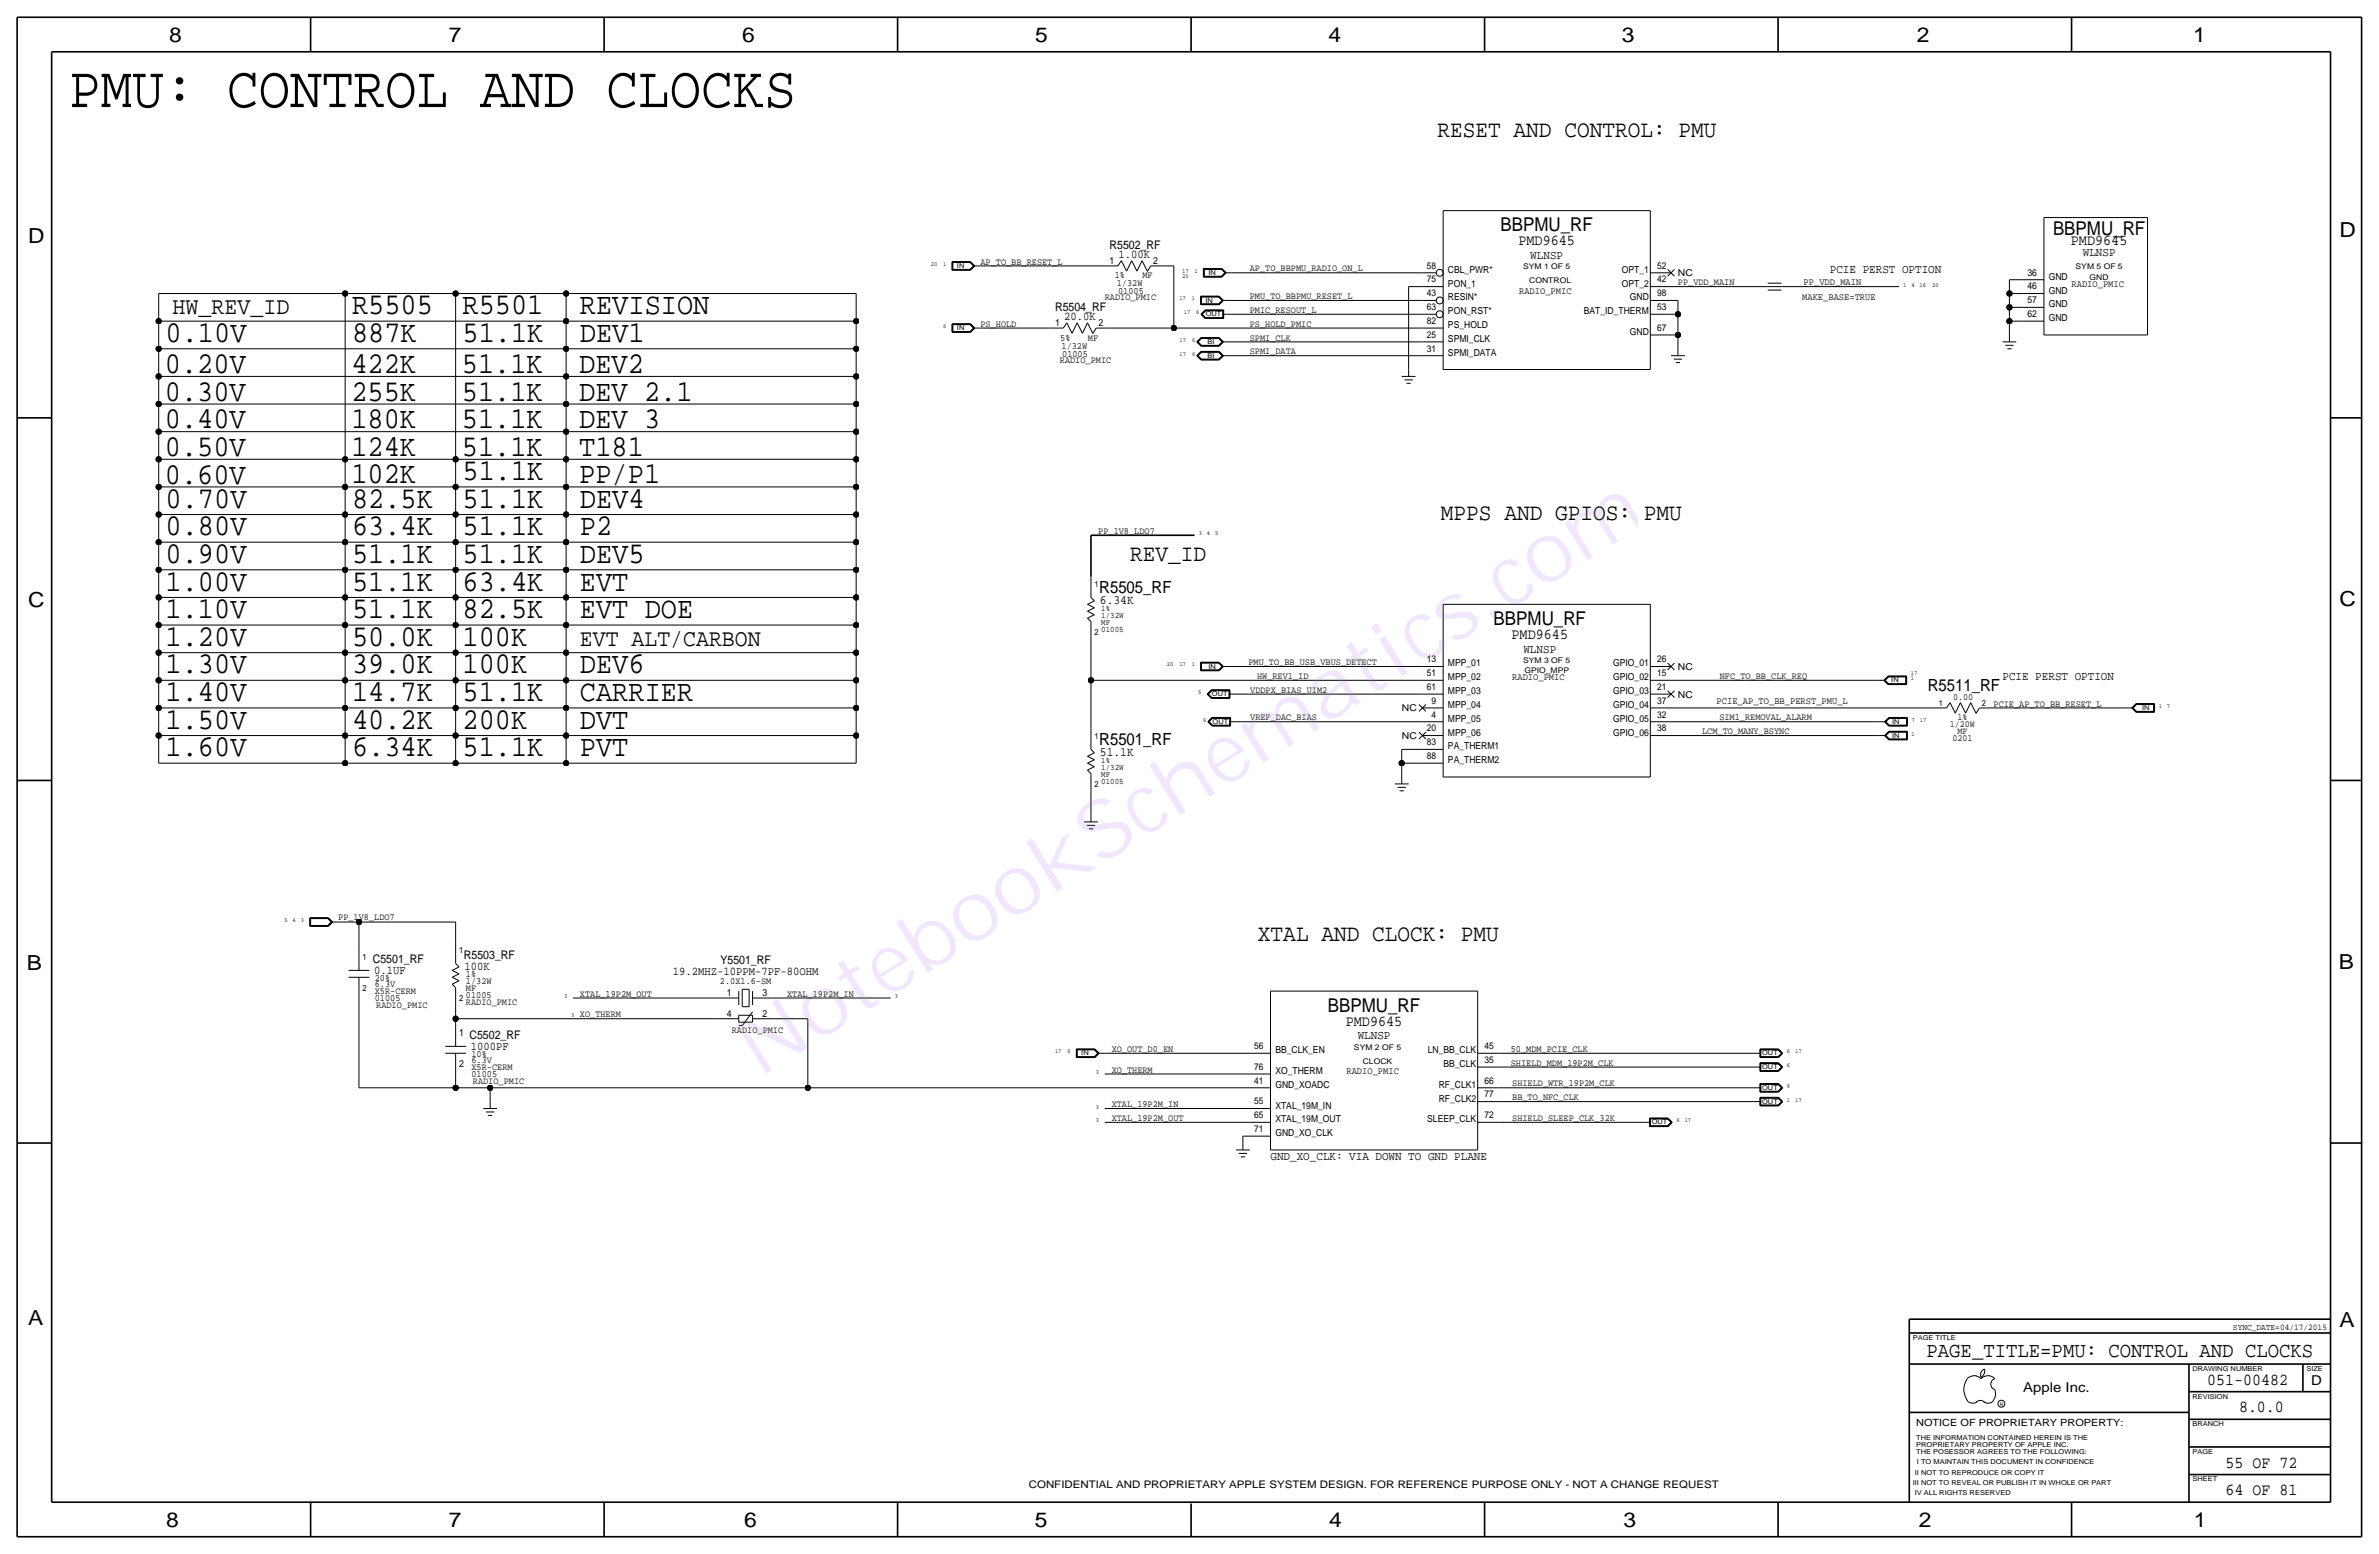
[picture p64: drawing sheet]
<svg xmlns="http://www.w3.org/2000/svg" width="875mm" height="572mm" viewBox="0 0 875 572" stroke-linecap="round" stroke-linejoin="round" font-family="sans-serif">
<defs><g id="words">
<text font-size="30.2" fill="#9f40ff" x="279.3" y="396.5" transform="rotate(-32 279.3 396.5)">NotebookSchematics.com</text>
<text font-size="21.7" x="25.3" y="39.4">PMU: CONTROL AND CLOCKS</text>
<g font-size="11.1">
<text x="129.5" y="115.6">R5505</text>
<text x="170.1" y="115.6">R5501</text>
<text x="213.3" y="115.6">REVISION</text>
<text x="60.9" y="125.7">0.10V</text>
<text x="129.5" y="125.7">887K</text>
<text x="170.1" y="125.7">51.1K</text>
<text x="213.3" y="125.7">DEV1</text>
<text x="60.7" y="137.2">0.20V</text>
<text x="129.2" y="137.2">422K</text>
<text x="169.9" y="137.2">51.1K</text>
<text x="213.1" y="137.2">DEV2</text>
<text x="60.7" y="147.3">0.30V</text>
<text x="129.2" y="147.3">255K</text>
<text x="169.9" y="147.3">51.1K</text>
<text x="213.1" y="147.3">DEV 2.1</text>
<text x="60.7" y="157.5">0.40V</text>
<text x="129.2" y="157.5">180K</text>
<text x="169.9" y="157.5">51.1K</text>
<text x="213.1" y="157.5">DEV 3</text>
<text x="60.7" y="167.7">0.50V</text>
<text x="129.2" y="167.6">124K</text>
<text x="169.9" y="167.6">51.1K</text>
<text x="213.1" y="167.6">T181</text>
<text x="60.7" y="177.8">0.60V</text>
<text x="129.2" y="177.8">102K</text>
<text x="170.1" y="176.5">51.1K</text>
<text x="213.1" y="177.8">PP/P1</text>
<text x="60.9" y="186.7">0.70V</text>
<text x="129.5" y="186.7">82.5K</text>
<text x="170.1" y="186.7">51.1K</text>
<text x="213.3" y="186.7">DEV4</text>
<text x="60.9" y="196.9">0.80V</text>
<text x="129.5" y="196.9">63.4K</text>
<text x="170.1" y="196.8">51.1K</text>
<text x="213.3" y="196.8">P2</text>
<text x="60.9" y="207">0.90V</text>
<text x="129.5" y="207">51.1K</text>
<text x="170.1" y="207">51.1K</text>
<text x="213.3" y="207">DEV5</text>
<text x="60.9" y="217.2">1.00V</text>
<text x="129.5" y="217.2">51.1K</text>
<text x="170.1" y="217.2">63.4K</text>
<text x="213.3" y="217.2">EVT</text>
<text x="60.9" y="227.4">1.10V</text>
<text x="129.5" y="227.3">51.1K</text>
<text x="170.1" y="227.3">82.5K</text>
<text x="213.3" y="227.3">EVT DOE</text>
<text x="60.9" y="237.5">1.20V</text>
<text x="129.5" y="237.5">50.0K</text>
<text x="170.1" y="237.5">100K</text>
<text x="60.9" y="247.7">1.30V</text>
<text x="129.5" y="247.7">39.0K</text>
<text x="170.1" y="247.7">100K</text>
<text x="213.3" y="247.7">DEV6</text>
<text x="60.9" y="257.8">1.40V</text>
<text x="129.5" y="257.8">14.7K</text>
<text x="170.1" y="257.8">51.1K</text>
<text x="213.3" y="257.8">CARRIER</text>
<text x="60.9" y="268">1.50V</text>
<text x="129.5" y="268">40.2K</text>
<text x="170.1" y="268">200K</text>
<text x="213.3" y="268">DVT</text>
<text x="60.9" y="278.1">1.60V</text>
<text x="129.5" y="278.1">6.34K</text>
<text x="170.1" y="278.1">51.1K</text>
<text x="213.3" y="278.1">PVT</text>
</g>
<g font-size="8.9">
<text x="63.4" y="115.6">HW_REV_ID</text>
<text x="213.3" y="237.5">EVT ALT/CARBON</text>
</g>
<g font-size="8.7">
<text x="528.7" y="50.2">RESET AND CONTROL: PMU</text>
<text x="530" y="191.2">MPPS AND GPIOS: PMU</text>
<text x="415.7" y="206.5">REV_ID</text>
<text x="462.7" y="346.2">XTAL AND CLOCK: PMU</text>
</g>
<text font-size="7.8" x="708.6" y="499.1">PAGE_TITLE=PMU: CONTROL AND CLOCKS</text>
<g font-size="7.6">
<text x="62.2" y="15.5">8</text>
<text x="165" y="15.5">7</text>
<text x="273" y="15.5">6</text>
<text x="380.7" y="15.5">5</text>
<text x="488.6" y="15.5">4</text>
<text x="596.6" y="15.5">3</text>
<text x="705.1" y="15.5">2</text>
<text x="806.7" y="15.5">1</text>
<text x="10.4" y="89.4">D</text>
<text x="860.5" y="87.1">D</text>
<text x="10.4" y="223.3">C</text>
<text x="860.5" y="222.8">C</text>
<text x="9.8" y="356.6">B</text>
<text x="860.3" y="356.4">B</text>
<text x="10.4" y="487.4">A</text>
<text x="860.5" y="488.2">A</text>
<text x="61.2" y="561.6">8</text>
<text x="165" y="561.6">7</text>
<text x="273.8" y="561.6">6</text>
<text x="380.7" y="561.6">5</text>
<text x="488.9" y="561.6">4</text>
<text x="597.1" y="561.6">3</text>
<text x="705.8" y="561.6">2</text>
<text x="806.9" y="561.6">1</text>
</g>
<g font-size="7">
<text x="551.9" y="85.1">BBPMU_RF</text>
<text x="755.1" y="86.4">BBPMU_RF</text>
<text x="549.4" y="229.9">BBPMU_RF</text>
<text x="488.4" y="372.1">BBPMU_RF</text>
</g>
<g font-size="6.2">
<text x="404.3" y="218.2">R5505_RF</text>
<text x="709" y="254">R5511_RF</text>
<text x="404.3" y="274.1">R5501_RF</text>
<text x="811.9" y="509.3">051-00482</text>
<text x="823.6" y="519.4">8.0.0</text>
<text x="818.6" y="539.7">55 OF 72</text>
<text x="818.6" y="549.9">64 OF 81</text>
</g>
<g font-size="5.6">
<text x="558.5" y="90.2">PMD9645</text>
<text x="761.7" y="90.2">PMD9645</text>
<text x="555.9" y="234.9">PMD9645</text>
<text x="495" y="377.2">PMD9645</text>
</g>
<g font-size="5">
<text x="850.1" y="509.3">D</text>
<text x="744.2" y="511.8">Apple Inc.</text>
</g>
<g font-size="4.7">
<text x="404.6" y="222">6.34K</text>
<text x="404.6" y="277.9">51.1K</text>
</g>
<g font-size="4.5">
<text x="562.9" y="95.3">WLNSP</text>
<text x="766.1" y="94">WLNSP</text>
<text x="673" y="100.3">PCIE PERST OPTION</text>
<text x="560.3" y="240">WLNSP</text>
<text x="736.5" y="250.2">PCIE PERST OPTION</text>
<text x="499.4" y="382.3">WLNSP</text>
<text x="467.3" y="426.7">GND_XO_CLK: VIA DOWN TO GND PLANE</text>
</g>
<g font-size="4.4">
<text x="408.1" y="91.4">R5502_RF</text>
<text x="411.4" y="95">1.00K</text>
<text x="388.1" y="114.3">R5504_RF</text>
<text x="391.4" y="117.9">20.0K</text>
<text x="170.6" y="352.8">R5503_RF</text>
<text x="137.1" y="354.3">C5501_RF</text>
<text x="137.6" y="358.1">0.1UF</text>
<text x="170.9" y="356.6">100K</text>
<text x="247.4" y="358.6">19.2MHZ-10PPM-7PF-80OHM</text>
<text x="265" y="354.6">Y5501_RF</text>
<text x="172.7" y="382.3">C5502_RF</text>
<text x="173.2" y="386.1">1000PF</text>
</g>
<text font-size="3.8" x="378.4" y="547.4">CONFIDENTIAL AND PROPRIETARY APPLE SYSTEM DESIGN. FOR REFERENCE PURPOSE ONLY - NOT A CHANGE REQUEST</text>
<text font-size="3.7" x="704.8" y="524.5">NOTICE OF PROPRIETARY PROPERTY:</text>
<g font-size="3.6">
<text x="408.1" y="97">1</text>
<text x="424.1" y="97">2</text>
<text x="558.7" y="108">RADIO_PMIC</text>
<text x="663.4" y="104.9">PP_VDD_MAIN</text>
<text x="762" y="105.4">RADIO_PMIC</text>
<text x="662.9" y="110.5">MAKE_BASE=TRUE</text>
<text x="388" y="119.9">1</text>
<text x="404.1" y="119.9">2</text>
<text x="556.2" y="250.2">RADIO_PMIC</text>
<text x="631.4" y="259.1">PCIE_AP_TO_BB_PERST_PMU_L</text>
<text x="267.3" y="366.3">1</text>
<text x="280.5" y="366.3">3</text>
<text x="267.3" y="373.9">4</text>
<text x="280.5" y="373.9">2</text>
<text x="168.9" y="381">1</text>
<text x="168.9" y="392.4">2</text>
<text x="495.2" y="395">RADIO_PMIC</text>
</g>
<g font-size="3.5">
<text x="360.6" y="97.3">AP_TO_BB_RESET_L</text>
<text x="459.7" y="99.8">AP_TO_BBPMU_RADIO_ON_L</text>
<text x="524.8" y="98.8">58</text>
<text x="532.6" y="100.3">CBL_PWR*</text>
<text x="596.5" y="100.3">OPT_1</text>
<text x="609.5" y="98.8">52</text>
<text x="617.2" y="101.6">NC</text>
<text x="745.7" y="101.3">36</text>
<text x="410" y="102.4">1%</text>
<text x="410.8" y="105.2">1/32W</text>
<text x="411.3" y="107.9">01005</text>
<text x="420.2" y="102.4">MF</text>
<text x="524.8" y="103.9">75</text>
<text x="532.6" y="105.4">PON_1</text>
<text x="596.5" y="105.4">OPT_2</text>
<text x="609.5" y="103.9">42</text>
<text x="617.2" y="104.9">PP_VDD_MAIN</text>
<text x="745.7" y="106.4">46</text>
<text x="753.6" y="107.9">GND</text>
<text x="753.6" y="102.9">GND</text>
<text x="406.4" y="110.2">RADIO_PMIC</text>
<text x="459.7" y="110">PMU_TO_BBPMU_RESET_L</text>
<text x="524.8" y="109">43</text>
<text x="532.6" y="110.5">RESIN*</text>
<text x="599.5" y="110.5">GND</text>
<text x="609.5" y="109">98</text>
<text x="745.7" y="111.5">57</text>
<text x="753.6" y="113">GND</text>
<text x="459.7" y="115.1">PMIC_RESOUT_L</text>
<text x="524.8" y="119.1">82</text>
<text x="524.8" y="114">63</text>
<text x="532.6" y="115.6">PON_RST*</text>
<text x="582.5" y="115.6">BAT_ID_THERM</text>
<text x="609.5" y="114">53</text>
<text x="745.7" y="116.6">62</text>
<text x="753.6" y="118.1">GND</text>
<text x="360.6" y="120.1">PS_HOLD</text>
<text x="390" y="125.2">5%</text>
<text x="400.1" y="125.2">MF</text>
<text x="459.7" y="120.1">PS_HOLD_PMIC</text>
<text x="459.7" y="125.2">SPMI_CLK</text>
<text x="524.8" y="124.2">25</text>
<text x="532.6" y="125.7">SPMI_CLK</text>
<text x="532.6" y="120.7">PS_HOLD</text>
<text x="599.5" y="123.2">GND</text>
<text x="609.5" y="121.7">67</text>
<text x="390.4" y="128.5">1/32W</text>
<text x="390.7" y="131.3">01005</text>
<text x="459.7" y="130.3">SPMI_DATA</text>
<text x="524.8" y="129.3">31</text>
<text x="532.6" y="130.8">SPMI_DATA</text>
<text x="389.8" y="133.6">RADIO_PMIC</text>
<text x="404" y="196.3">PP_1V8_LDO7</text>
<text x="459.2" y="244.6">PMU_TO_BB_USB_VBUS_DETECT</text>
<text x="524.8" y="243.6">13</text>
<text x="532.6" y="245.1">MPP_01</text>
<text x="593.4" y="245.1">GPIO_01</text>
<text x="609.5" y="243.6">26</text>
<text x="462.4" y="249.6">HW_REV1_ID</text>
<text x="524.8" y="248.7">51</text>
<text x="532.6" y="250.2">MPP_02</text>
<text x="593.4" y="250.2">GPIO_02</text>
<text x="609.5" y="248.7">15</text>
<text x="617.2" y="246.4">NC</text>
<text x="632.6" y="249.6">NFC_TO_BB_CLK_REQ</text>
<text x="459.8" y="254.7">VDDPX_BIAS_UIM2</text>
<text x="524.8" y="253.7">61</text>
<text x="532.6" y="255.3">MPP_03</text>
<text x="593.4" y="255.3">GPIO_03</text>
<text x="609.5" y="253.7">21</text>
<text x="617.2" y="256.5">NC</text>
<text x="718.4" y="257.6">0.00</text>
<text x="515.6" y="261.6">NC</text>
<text x="526.6" y="263.9">4</text>
<text x="526.6" y="258.8">9</text>
<text x="532.6" y="260.3">MPP_04</text>
<text x="593.4" y="260.3">GPIO_04</text>
<text x="609.5" y="263.9">32</text>
<text x="609.5" y="258.8">37</text>
<text x="733.2" y="259.8">PCIE_AP_TO_BB_RESET_L</text>
<text x="459.8" y="264.9">VREF_DAC_BIAS</text>
<text x="524.8" y="269">20</text>
<text x="532.6" y="265.4">MPP_05</text>
<text x="593.4" y="265.4">GPIO_05</text>
<text x="609.5" y="269">38</text>
<text x="632.4" y="264.9">SIM1_REMOVAL_ALARM</text>
<text x="717.2" y="267.5">1/20W</text>
<text x="720" y="264.9">1%</text>
<text x="515.6" y="271.8">NC</text>
<text x="524.8" y="274.1">83</text>
<text x="532.6" y="275.6">PA_THERM1</text>
<text x="532.6" y="270.5">MPP_06</text>
<text x="593.4" y="270.5">GPIO_06</text>
<text x="626.1" y="270">LCM_TO_MANY_BSYNC</text>
<text x="718.1" y="272.5">0201</text>
<text x="720" y="270">MF</text>
<text x="524.8" y="279.1">88</text>
<text x="532.6" y="280.7">PA_THERM2</text>
<text x="124.4" y="338.3">PP_1V8_LDO7</text>
<text x="171.4" y="359.4">1%</text>
<text x="137.9" y="363">6.3V</text>
<text x="137.9" y="365.5">X5R-CERM</text>
<text x="137.9" y="360.7">20%</text>
<text x="171.4" y="362">1/32W</text>
<text x="171.4" y="364.5">MF</text>
<text x="264.8" y="362">2.0X1.6-SM</text>
<text x="137.9" y="368">01005</text>
<text x="138.4" y="370.8">RADIO_PMIC</text>
<text x="171.4" y="369.6">RADIO_PMIC</text>
<text x="171.4" y="367">01005</text>
<text x="213.3" y="366.5">XTAL_19P2M_OUT</text>
<text x="289.5" y="366.5">XTAL_19P2M_IN</text>
<text x="213.3" y="374.1">XO_THERM</text>
<text x="269.2" y="380">RADIO_PMIC</text>
<text x="173.4" y="388.6">10%</text>
<text x="408.9" y="386.8">XO_OUT_D0_EN</text>
<text x="461.3" y="385.8">56</text>
<text x="469.1" y="387.3">BB_CLK_EN</text>
<text x="525.1" y="387.3">LN_BB_CLK</text>
<text x="546" y="385.8">45</text>
<text x="555.7" y="386.8">50_MDM_PCIE_CLK</text>
<text x="173.4" y="390.9">6.3V</text>
<text x="173.4" y="396">01005</text>
<text x="173.4" y="393.4">X5R-CERM</text>
<text x="408.9" y="394.5">XO_THERM</text>
<text x="461.3" y="393.4">76</text>
<text x="469.1" y="395">XO_THERM</text>
<text x="530.9" y="392.4">BB_CLK</text>
<text x="546" y="390.9">35</text>
<text x="555.7" y="391.9">SHIELD_MDM_19P2M_CLK</text>
<text x="173.9" y="398.5">RADIO_PMIC</text>
<text x="461.3" y="398.5">41</text>
<text x="469.1" y="400">GND_XOADC</text>
<text x="529.2" y="400">RF_CLK1</text>
<text x="546" y="398.5">66</text>
<text x="556.2" y="399.5">SHIELD_WTR_19P2M_CLK</text>
<text x="408.9" y="407.2">XTAL_19P2M_IN</text>
<text x="461.3" y="406.1">55</text>
<text x="469.1" y="407.7">XTAL_19M_IN</text>
<text x="529.2" y="405.1">RF_CLK2</text>
<text x="546" y="403.6">77</text>
<text x="556.2" y="404.6">BB_TO_NFC_CLK</text>
<text x="408.9" y="412.2">XTAL_19P2M_OUT</text>
<text x="461.3" y="411.2">65</text>
<text x="469.1" y="412.7">XTAL_19M_OUT</text>
<text x="525" y="412.7">SLEEP_CLK</text>
<text x="546" y="411.2">72</text>
<text x="556.2" y="412.2">SHIELD_SLEEP_CLK_32K</text>
<text x="461.3" y="416.3">71</text>
<text x="469.1" y="417.8">GND_XO_CLK</text>
</g>
<g font-size="3.2">
<text x="133.3" y="353.1">1</text>
<text x="168.9" y="350.5">1</text>
<text x="133.3" y="364.5">2</text>
<text x="168.9" y="368.3">2</text>
<text x="821.3" y="489">SYNC_DATE=04/17/2015</text>
</g>
<g font-size="3.1">
<text x="402.5" y="215.9">1</text>
<text x="405.1" y="227.3">1/32W</text>
<text x="405.1" y="224.8">1%</text>
<text x="402.5" y="233.7">2</text>
<text x="405.1" y="229.9">MF</text>
<text x="405.1" y="232.4">01005</text>
<text x="713.2" y="259.6">1</text>
<text x="728.9" y="259.6">2</text>
<text x="402.5" y="271.8">1</text>
<text x="405.1" y="280.7">1%</text>
<text x="405.1" y="285.8">MF</text>
<text x="405.1" y="283.2">1/32W</text>
<text x="402.5" y="289.6">2</text>
<text x="405.1" y="288.3">01005</text>
</g>
<g font-size="2.9">
<text x="560.2" y="99.1">SYM 1 OF 5</text>
<text x="763.4" y="99.1">SYM 5 OF 5</text>
<text x="562.5" y="104.1">CONTROL</text>
<text x="768.6" y="102.9">GND</text>
<text x="560.2" y="243.8">SYM 3 OF 5</text>
<text x="560.7" y="247.6">GPIO_MPP</text>
<text x="498" y="386.1">SYM 2 OF 5</text>
<text x="501.3" y="391.2">CLOCK</text>
</g>
<g font-size="2.5">
<text x="352" y="98.6">IN</text>
<text x="444.4" y="101.1">IN</text>
<text x="443.4" y="111.3">IN</text>
<text x="443.5" y="116.3">OUT</text>
<text x="352" y="121.4">IN</text>
<text x="444.1" y="126.5">BI</text>
<text x="444.1" y="131.6">BI</text>
<text x="444.5" y="245.9">IN</text>
<text x="695.7" y="251">IN</text>
<text x="445.8" y="256">OUT</text>
<text x="787.9" y="261.1">IN</text>
<text x="446" y="266.2">OUT</text>
<text x="695.9" y="266.2">IN</text>
<text x="695.9" y="271.3">IN</text>
<text x="397.7" y="388.1">IN</text>
<text x="648.2" y="388.1">OUT</text>
<text x="648.2" y="393.2">OUT</text>
<text x="648.2" y="400.8">OUT</text>
<text x="648.2" y="405.9">OUT</text>
<text x="607.5" y="413.5">OUT</text>
<text x="703.5" y="492.8">PAGE TITLE</text>
<text x="806.4" y="504.2">DRAWING NUMBER</text>
<text x="848.3" y="504.2">SIZE</text>
<text x="806.4" y="514.4">REVISION</text>
<text x="806.4" y="524.5">BRANCH</text>
<text x="704.8" y="532.1">PROPRIETARY PROPERTY OF APPLE INC.</text>
<text x="704.8" y="529.6">THE INFORMATION CONTAINED HEREIN IS THE</text>
<text x="704.8" y="534.7">THE POSESSOR AGREES TO THE FOLLOWING:</text>
<text x="705.1" y="538.5">I TO MAINTAIN THIS DOCUMENT IN CONFIDENCE</text>
<text x="806.4" y="534.7">PAGE</text>
<text x="704.3" y="542.3">II NOT TO REPRODUCE OR COPY IT</text>
<text x="806.4" y="544.8">SHEET</text>
<text x="703.5" y="546.1">III NOT TO REVEAL OR PUBLISH IT IN WHOLE OR PART</text>
<text x="704.3" y="549.9">IV ALL RIGHTS RESERVED</text>
</g>
<g font-size="2.3">
<text x="342.3" y="97.8">20</text>
<text x="346.9" y="97.8">1</text>
<text x="434.8" y="100.3">17</text>
<text x="439.4" y="100.3">1</text>
<text x="434.8" y="102.2">20</text>
<text x="700" y="105.4">1</text>
<text x="703" y="105.4">4</text>
<text x="706.1" y="105.4">16</text>
<text x="710.6" y="105.4">20</text>
<text x="433.8" y="110.5">17</text>
<text x="438.4" y="110.5">1</text>
<text x="435.4" y="115.6">17</text>
<text x="440" y="115.6">6</text>
<text x="346.9" y="120.6">6</text>
<text x="433.9" y="125.7">17</text>
<text x="438.5" y="125.7">6</text>
<text x="433.9" y="130.8">17</text>
<text x="438.5" y="130.8">6</text>
<text x="440.9" y="196.9">3</text>
<text x="443.9" y="196.9">4</text>
<text x="447" y="196.9">5</text>
<text x="429.2" y="245.1">20</text>
<text x="433.8" y="245.1">17</text>
<text x="438.4" y="245.1">1</text>
<text x="702.8" y="248.4">17</text>
<text x="702.8" y="250.2">1</text>
<text x="440.7" y="255.3">5</text>
<text x="794" y="260.4">1</text>
<text x="797.1" y="260.4">7</text>
<text x="442.5" y="265.4">6</text>
<text x="703.1" y="265.4">7</text>
<text x="706.1" y="265.4">17</text>
<text x="703.1" y="270.5">1</text>
<text x="104.6" y="339.1">5</text>
<text x="107.6" y="339.1">4</text>
<text x="110.7" y="339.1">3</text>
<text x="207.5" y="367">3</text>
<text x="329.1" y="367">3</text>
<text x="210.1" y="374.1">3</text>
<text x="388.1" y="387.3">17</text>
<text x="392.6" y="387.3">6</text>
<text x="657.3" y="387.4">6</text>
<text x="660.3" y="387.4">17</text>
<text x="403.1" y="395">3</text>
<text x="657.3" y="392.4">6</text>
<text x="657.3" y="400.1">9</text>
<text x="403.1" y="407.7">3</text>
<text x="657.3" y="405.1">1</text>
<text x="660.3" y="405.1">17</text>
<text x="403.1" y="412.8">3</text>
<text x="616.6" y="412.8">6</text>
<text x="619.7" y="412.8">17</text>
</g>
<text font-size="1.8" x="735.5" y="516.9">R</text>
</g></defs>
<g fill="none" stroke="#000" stroke-width=".37">
<path d="M530.8 77.5h76.2zM530.8 77.5v58.4zM607 77.5v58.4zM350.2 96.2v3.2zM350.2 99.4h6.8zM350.2 96.2h6.8zM350.3 96.3h6.6zM350.3 96.3v3zM350.3 99.3h6.6zM350.4 96.4h6.5zM350.4 96.4v2.8zM350.4 99.2h6.5z"/>
<path d="M350.5 96.5v2.6zM350.5 99.1h6.3zM350.5 96.5h6.3zM356.8 96.5l1.3 1.3zM356.8 99.1l1.3-1.3zM356.9 99.2l1.3-1.4zM356.9 96.4l1.3 1.4zM356.9 99.3l1.5-1.5zM356.9 96.3l1.5 1.5zM357 96.2l1.5 1.6zM357 99.4l1.5-1.6zM358.1 97.8h2.5z"/>
<path d="M360.6 97.8h45.5zM406.1 97.8h5.1zM412.4 95.9l2 3.8zM412.4 95.9l-1.2 1.9zM416.3 95.9l-1.9 3.8zM416.3 95.9l1.9 3.8zM420.1 95.9l-1.9 3.8zM420.1 95.9l1.9 3.8zM423.3 97.8l-1.3 2zM423.3 97.8h5.7zM429 97.8h2.8zM431.8 97.8v22.8z"/>
<path d="M442.6 98.8v3.1zM442.6 98.8h6.8zM442.7 98.9h6.7zM442.7 98.9v2.9zM442.8 99h6.5zM442.8 99v2.7zM442.9 99.1h6.4zM442.9 99.1v2.5zM449.3 99.1l1.2 1.2zM449.3 99l1.4 1.3zM449.4 98.9l1.4 1.4zM449.4 98.8l1.6 1.5z"/>
<path d="M613.4 99.1l2.5 2.5zM751.8 80h38.1zM751.8 80v43.2zM789.9 80v43.2zM58.4 108h68.5zM58.4 108v10.1zM58.4 118.1v10.2zM58.4 118.1h149.8zM126.9 108v60.9zM126.9 108h40.7zM167.6 108v60.9zM167.6 108h40.6z"/>
<path d="M208.2 108v10.1zM208.2 108h106.7zM208.2 118.1v10.2zM208.2 118.1h106.7zM314.9 108v10.1zM314.9 118.1v10.2zM350.2 119.1v3.1zM350.2 119.1h6.8zM350.3 119.2h6.6zM350.3 119.2v2.9zM350.4 119.3h6.5zM350.4 119.3v2.7z"/>
<path d="M350.5 119.4v2.5zM350.5 119.4h6.3zM356.8 119.4l1.3 1.3zM356.9 119.3l1.3 1.4zM356.9 119.2l1.5 1.5zM357 119.1l1.5 1.6zM392.4 118.7l1.9 3.9zM392.4 118.7l-1.3 2zM396.2 118.7l-1.9 3.9zM396.2 118.7l1.9 3.9zM400 118.7l-1.9 3.9zM400 118.7l1.9 3.9z"/>
<path d="M441.6 108.9v3.2zM441.6 112.1h6.8zM441.6 108.9h6.8zM441.7 109h6.7zM441.7 115.6l1.6 1.5zM441.7 115.6l1.6-1.6zM441.7 109v3zM441.7 112h6.7zM441.8 109.1h6.5zM441.8 109.1v2.8zM441.8 111.9h6.5zM441.9 115.6l1.4-1.5z"/>
<path d="M441.9 115.6l1.4 1.4zM441.9 109.2h6.4zM441.9 109.2v2.6zM441.9 111.8h6.4zM442 115.6l1.4-1.4zM442 115.6l1.4 1.3zM442.2 115.6l1.2 1.2zM442.2 115.6l1.2-1.3zM442.6 101.9h6.8zM442.7 101.8h6.7zM442.8 101.7h6.5zM442.9 101.6h6.4z"/>
<path d="M443.3 114h6.8zM443.3 117.1h6.8zM443.3 117h6.7zM443.3 114.1h6.7zM443.4 116.9h6.5zM443.4 114.2h6.5zM443.4 116.8h6.4zM443.4 114.3h6.4zM448.3 109.2l1.2 1.3zM448.3 111.9l1.4-1.4zM448.3 109.1l1.4 1.4zM448.4 112l1.4-1.5z"/>
<path d="M448.4 109l1.4 1.5zM448.4 108.9l1.6 1.6zM448.4 112.1l1.6-1.6zM449.3 101.6l1.2-1.3zM449.3 101.7l1.4-1.4zM449.4 101.8l1.4-1.5zM449.4 101.9l1.6-1.6zM449.5 110.5h2.6zM449.5 110.5l-1.2 1.3zM449.8 114.3v2.5zM449.8 115.6h2.5zM449.9 114.2v2.7z"/>
<path d="M450 114.1v2.9zM450.1 114v3.1zM450.5 100.3h2.6zM452.1 110.5h71.1zM452.3 115.6h70.9zM453.1 100.3h70.1zM518.1 105.4h5.1zM518.1 105.4v30.5zM523.2 100.3h5.1zM523.2 105.4h7.6zM523.2 115.6h5.1zM523.2 110.5h5.1z"/>
<path d="M607 110.5h7.6zM607 100.3h7.6zM607 105.4h7.6zM607 115.6h7.6zM613.4 101.6l2.5-2.5zM614.6 105.4h35.6zM614.6 115.6h2.6zM614.6 110.5h2.6zM617.2 115.6v7.6zM617.2 110.5v5.1zM650.2 106.7h5.1zM650.2 105.4h5.1z"/>
<path d="M650.2 104.1h5.1zM655.3 105.4h43.2zM739.1 118.1h5.1zM739.1 113h5.1zM739.1 108h5.1zM739.1 102.9h5.1zM739.1 113v5.1zM739.1 118.1v5.1zM739.1 108v5zM739.1 102.9v5zM744.2 118.1h7.6zM744.2 113h7.6z"/>
<path d="M744.2 108h7.6zM744.2 102.9h7.6zM58.4 138.4v10.2zM58.4 138.4h149.8zM58.4 128.3v10.1zM58.4 128.3h149.8zM208.2 138.4v10.2zM208.2 128.3v10.1zM208.2 128.3h106.7zM208.2 138.4h106.7zM314.9 138.4v10.2zM314.9 128.3v10.1z"/>
<path d="M350.2 122.2h6.8zM350.3 122.1h6.6zM350.4 122h6.5zM350.5 121.9h6.3zM356.9 122l1.3-1.3zM356.9 122.1l1.5-1.4zM357 122.2l1.5-1.6zM358.1 120.7h2.5zM358.1 120.6l-1.3 1.3zM360.6 120.7h25.4zM386 120.7h5.1zM403.2 120.7l-1.3 2z"/>
<path d="M403.2 120.7h5.7zM408.9 120.7h22.9zM431.8 120.7h91.4zM440.2 125.7l1.6 1.6zM440.2 130.8l1.6 1.6zM440.2 125.7l1.6-1.5zM440.2 130.8l1.6-1.6zM440.3 125.7l1.5-1.4zM440.3 130.8l1.5-1.5zM440.3 125.7l1.5 1.5zM440.3 130.8l1.5 1.5zM440.5 125.7l1.4-1.3z"/>
<path d="M440.5 130.8l1.4-1.4zM440.5 125.7l1.4 1.4zM440.5 130.8l1.4 1.4zM440.6 125.7l1.3 1.3zM440.6 130.8l1.3 1.3zM440.6 125.7l1.3-1.2zM441.8 124.2h6.6zM441.8 129.2h6.6zM441.8 127.3h6.6zM441.8 132.4h6.6zM441.8 127.2h6.6zM441.8 132.3h6.6z"/>
<path d="M441.8 124.3h6.6zM441.8 129.3h6.6zM441.9 124.4h6.4zM441.9 129.4h6.4zM441.9 127.1h6.4zM441.9 132.2h6.4zM441.9 127h6.4zM441.9 132.1h6.4zM441.9 124.5h6.4zM441.9 129.5h6.4zM441.9 129.5l-1.3 1.3zM448.3 124.5l1.2 1.2z"/>
<path d="M448.3 129.5l1.2 1.3zM448.3 132.1l1.2-1.3zM448.3 127.1l1.4-1.4zM448.3 132.2l1.4-1.4zM448.3 124.4l1.4 1.3zM448.3 129.4l1.4 1.4zM448.4 127.2l1.4-1.5zM448.4 132.3l1.4-1.5zM448.4 124.3l1.4 1.4zM448.4 129.3l1.4 1.5zM448.4 124.2l1.6 1.5zM448.4 129.2l1.6 1.6z"/>
<path d="M448.4 127.3l1.6-1.6zM448.4 132.4l1.6-1.6zM449.5 125.7h2.6zM449.5 130.8h2.6zM449.5 125.7l-1.2 1.3zM452.1 130.8h71.1zM452.1 125.7h71.1zM515.6 138.4h5.1zM516.6 139.7h3zM518.1 135.9v2.5zM523.2 125.7h7.6zM523.2 130.8h7.6z"/>
<path d="M523.2 120.7h7.6zM530.8 135.9h76.2zM607 123.2h7.6zM614.6 123.2h2.6zM614.6 130.8h5.1zM615.6 132.1h3.1zM616.4 133.4h1.5zM617.2 123.2v5.1zM617.2 128.3v2.5zM736.6 125.7h5zM737.6 127h3zM738.3 128.3h1.6z"/>
<path d="M739.1 123.2v2.5zM751.8 123.2h38.1zM58.4 158.8v10.1zM58.4 148.6v10.2zM58.4 158.8h149.8zM58.4 148.6h149.8zM208.2 158.8h106.7zM208.2 148.6v10.1zM208.2 158.8v10.1zM208.2 148.6h106.7zM314.9 158.8v10.1zM314.9 148.6v10.1z"/>
<path d="M517.3 141h1.6zM58.4 179.1v10.1zM58.4 179.1h68.5zM58.4 168.9v10.2zM58.4 168.9h68.5zM126.9 179.1v10.1zM126.9 179.1h40.7zM126.9 168.9v10.2zM126.9 168.9h40.7zM167.6 179.1v10.1zM167.6 179.1h40.6zM167.6 168.9v10.2z"/>
<path d="M167.6 168.9h40.6zM208.2 179.1v10.1zM208.2 168.9v10.2zM208.2 179.1h106.7zM208.2 168.9h106.7zM314.9 179.1v10.1zM314.9 168.9v10.2zM58.4 199.4v10.1zM58.4 199.4h68.5zM58.4 189.2v10.2zM58.4 189.2h68.5zM126.9 199.4v10.2z"/>
<path d="M126.9 199.4h40.7zM126.9 189.2v10.2zM126.9 189.2h40.7zM167.6 199.4v10.2zM167.6 199.4h40.6zM167.6 189.2v10.2zM167.6 189.2h40.6zM208.2 199.4v10.1zM208.2 189.2v10.2zM208.2 199.4h106.7zM208.2 189.2h106.7zM314.9 199.4v10.1z"/>
<path d="M314.9 189.2v10.2zM58.4 219.7v10.2zM58.4 219.7h68.5zM58.4 209.6v10.1zM58.4 209.6h68.5zM126.9 219.7v10.2zM126.9 219.7h40.7zM126.9 209.5v10.2zM126.9 209.6h40.7zM167.6 219.7v10.2zM167.6 219.7h40.6zM167.6 209.5v10.2z"/>
<path d="M167.6 209.6h40.6zM208.2 219.7v10.2zM208.2 209.6v10.1zM208.2 219.7h106.7zM208.2 209.6h106.7zM314.9 219.7v10.2zM314.9 209.6v10.1zM401.3 212.1v7.6zM401.3 219.7l1.2 1.3zM58.4 229.9v10.1zM58.4 229.9h68.5zM126.9 229.9v10.1z"/>
<path d="M126.9 229.9h40.7zM167.6 229.9v10.1zM167.6 229.9h40.6zM208.2 229.9v10.1zM208.2 229.9h106.7zM314.9 229.9v10.1zM400 227.3l1.3 1.3zM400 224.8l2.5 1.3zM400 222.3l2.5 1.2zM400 222.3l2.5-1.3zM400 227.3l2.5-1.2zM400 224.8l2.5-1.3z"/>
<path d="M401.3 235v15.2zM401.3 228.6v6.4zM530.8 222.3h76.2zM530.8 222.3v63.5zM607 222.3v63.5zM58.4 250.2v10.2zM58.4 250.2h68.5zM58.4 240v10.2zM58.4 240h68.5zM126.9 250.2v10.2zM126.9 250.2h40.7zM126.9 240v10.2z"/>
<path d="M126.9 240h40.7zM167.6 250.2v10.2zM167.6 250.2h40.6zM167.6 240v10.2zM167.6 240h40.6zM208.2 250.2v10.2zM208.2 240v10.2zM208.2 250.2h106.7zM208.2 240h106.7zM314.9 250.2v10.2zM314.9 240v10.2zM401.3 250.2h121.9z"/>
<path d="M401.3 250.2v17.8zM441.6 243.5v3.2zM441.6 246.7h6.8zM441.6 243.5h6.8zM441.7 243.6h6.7zM441.7 243.6v3zM441.7 246.6h6.7zM441.8 243.7h6.5zM441.8 243.7v2.8zM441.8 246.5h6.5zM441.9 243.8h6.4zM441.9 243.8v2.6z"/>
<path d="M441.9 246.4h6.4zM444 255.3l1.6 1.5zM444 255.3l1.6-1.6zM444.1 255.3l1.5-1.5zM444.1 255.3l1.5 1.4zM444.3 255.3l1.4-1.4zM444.3 255.3l1.4 1.3zM444.5 255.3l1.2 1.2zM444.5 255.3l1.2-1.3zM445.6 253.7h6.8zM445.6 256.8h6.8zM445.6 256.7h6.7z"/>
<path d="M445.6 253.8h6.7zM445.7 256.6h6.5zM445.7 253.9h6.5zM445.7 254h6.4zM445.7 256.5h6.4zM448.3 243.8l1.2 1.3zM448.3 246.4l1.2-1.3zM448.3 246.5l1.4-1.4zM448.3 243.7l1.4 1.4zM448.4 246.6l1.4-1.5zM448.4 243.6l1.4 1.5zM448.4 243.5l1.6 1.6z"/>
<path d="M448.4 246.7l1.6-1.6zM449.5 245.1h2.6zM452.1 245.1h71.1zM452.1 254v2.5zM452.1 255.3h2.5zM452.2 253.9v2.7zM452.3 253.8v2.9zM452.4 253.7v3.1zM454.6 255.3h68.6zM521.9 259.1l2.6 2.5zM523.2 255.3h7.6zM523.2 250.2h7.6z"/>
<path d="M523.2 245.1h7.6zM607 255.3h7.6zM607 250.2h7.6zM607 245.1h7.6zM613.4 256.5l2.5-2.5zM613.4 254l2.5 2.5zM613.4 246.4l2.5-2.6zM613.4 243.8l2.5 2.6zM614.6 250.2h76.2zM690.8 250.2h2.6zM692.9 250.2l1.6 1.6zM693.1 250.2l1.4-1.5z"/>
<path d="M693.1 250.2l1.4 1.5zM693.2 250.2l1.4-1.4zM693.2 250.2l1.4 1.4zM693.4 250.2l1.2-1.3zM693.4 250.2l1.2 1.3zM694.5 248.6h6.8zM694.5 248.6l-1.6 1.6zM694.5 251.8h6.8zM694.5 251.7h6.7zM694.5 248.7h6.7zM694.6 251.6h6.5zM694.6 248.8h6.5z"/>
<path d="M694.6 248.9h6.4zM694.6 251.5h6.4zM701 248.9v2.6zM701.1 248.8v2.8zM701.2 248.7v3zM701.3 248.6v3.2zM717.2 258.4l2 3.9zM717.2 258.4l-1.2 2zM721.1 258.4l-1.9 3.9zM721.1 258.4l1.9 3.9zM724.9 258.4l-1.9 3.9zM724.9 258.4l1.9 3.9z"/>
<path d="M785.7 258.8h6.8zM785.7 258.9h6.7zM785.8 259h6.5zM785.8 259.1h6.4zM792.2 259.1v2.5zM792.3 259v2.7zM792.4 258.9v2.9zM792.5 258.8v3.1zM58.4 270.5h68.5zM58.4 270.5v10.2zM58.4 260.4v10.1zM58.4 260.4h68.5z"/>
<path d="M126.9 270.5v10.2zM126.9 270.5h40.7zM126.9 260.3v10.2zM126.9 260.4h40.7zM167.6 270.5h40.6zM167.6 270.5v10.2zM167.6 260.3v10.2zM167.6 260.4h40.6zM208.2 270.5v10.2zM208.2 260.4v10.1zM208.2 270.5h106.7zM208.2 260.4h106.7z"/>
<path d="M314.9 270.5v10.2zM314.9 260.4v10.1zM400 278.1l2.5 1.3zM400 278.1l2.5-1.2zM401.3 268v7.6zM401.3 275.6l1.2 1.3zM444.2 265.4l1.6 1.6zM444.2 265.4l1.6-1.5zM444.4 265.4l1.5-1.4zM444.4 265.4l1.5 1.5zM444.5 265.4l1.4-1.3zM444.6 265.4l1.3 1.4z"/>
<path d="M444.7 265.4l1.3-1.2zM444.7 265.4l1.3 1.3zM445.8 263.9h6.8zM445.8 267h6.8zM445.9 266.9h6.6zM445.9 264h6.6zM445.9 266.8h6.5zM445.9 264.1h6.5zM446 264.2h6.3zM446 266.7h6.3zM452.3 265.4h2.6zM452.3 264.2v2.5z"/>
<path d="M452.4 264.1v2.7zM452.5 264v2.9zM452.6 263.9v3.1zM454.9 265.4h68.3zM515.6 275.6v5.1zM515.6 275.6h7.6zM521.9 269.2l2.6 2.6zM521.9 261.6l2.6-2.5zM523.2 275.6h7.6zM523.2 270.5h7.6zM523.2 265.4h7.6zM523.2 260.4h7.6z"/>
<path d="M524.5 269.2l-2.6 2.6zM607 270.5h7.6zM607 265.4h7.6zM607 260.4h7.6zM614.6 270.5h76.5zM614.6 260.4h96.3zM614.6 265.4h76.5zM691.1 265.4h2.5zM691.1 270.5h2.5zM693.2 265.4l1.5 1.6zM693.2 270.5l1.5 1.6zM693.2 265.4l1.5-1.5z"/>
<path d="M693.3 265.4l1.5-1.4zM693.3 270.5l1.5-1.5zM693.3 265.4l1.5 1.5zM693.3 270.5l1.5 1.5zM693.5 270.5l1.3-1.4zM693.5 265.4l1.3 1.4zM693.5 270.5l1.3 1.4zM693.6 265.4l1.3 1.3zM693.6 270.5l1.3 1.3zM693.6 265.4l1.3-1.2zM693.6 270.5l1.3-1.3zM694.7 263.9h6.8z"/>
<path d="M694.7 268.9h6.8zM694.7 268.9l-1.5 1.6zM694.7 267h6.8zM694.7 272.1h6.8zM694.8 266.9h6.6zM694.8 272h6.6zM694.8 264h6.6zM694.8 269h6.6zM694.8 264.1l-1.3 1.3zM694.8 266.8h6.5zM694.8 271.9h6.5zM694.8 264.1h6.5z"/>
<path d="M694.8 269.1h6.5zM694.9 264.2h6.3zM694.9 266.7h6.3zM694.9 269.2h6.3zM694.9 271.8h6.3zM701.2 264.2v2.5zM701.2 269.2v2.6zM701.3 264.1v2.7zM701.3 269.1v2.8zM701.4 264v2.9zM701.4 269v3zM701.5 263.9v3.1z"/>
<path d="M701.5 268.9v3.2zM710.9 260.4h5.1zM728.1 260.4l-1.3 2zM728.1 260.4h5.7zM733.8 260.4h48.2zM782 260.4h2.6zM784.1 260.3l1.6 1.6zM784.1 260.4l1.6-1.6zM784.2 260.4l1.5-1.5zM784.3 260.4l1.4 1.4zM784.4 260.4l1.4-1.4zM784.4 260.4l1.4 1.3z"/>
<path d="M784.6 260.4l1.2-1.3zM784.6 260.3l1.2 1.3zM785.7 261.9h6.8zM785.7 261.8h6.7zM785.8 261.7h6.5zM785.8 261.6h6.4zM58.4 280.7h68.5zM126.9 280.7h40.7zM167.6 280.7h40.6zM208.2 280.7h106.7zM400 283.2l1.3 1.3zM400 280.7l2.5 1.2z"/>
<path d="M400 283.2l2.5-1.3zM400 280.7l2.5-1.3zM401.3 290.8v8.9zM401.3 299.7v2.6zM401.3 284.5v6.3zM513 288.3h5.1zM514 289.6h3.1zM514.8 290.8h1.5zM515.6 280.7v5zM515.6 285.8v2.5zM515.6 280.7h7.6zM523.2 280.7h7.6z"/>
<path d="M530.8 285.8h76.2zM398.7 302.3h5.1zM399.7 303.5h3.1zM400.5 304.8h1.5zM113.9 337.5h6.9zM113.9 337.5v3.2zM114 337.6h6.7zM114 337.6v3zM114.1 337.7v2.8zM114.1 337.7h6.6zM114.2 337.8h6.4zM114.2 337.8v2.6z"/>
<path d="M120.6 337.8l1.3 1.3zM120.7 337.7l1.3 1.4zM120.7 337.6l1.5 1.5zM120.8 337.5l1.5 1.6zM121.9 339.1h2.5zM122 339.1l-1.3 1.4zM124.4 339.1h7.6zM132 339.1h35.6zM132 339.1v10.1zM167.6 339.1v7.6zM113.9 340.7h6.9zM114 340.6h6.7z"/>
<path d="M114.1 340.5h6.6zM114.2 340.4h6.4zM120.6 340.4l1.3-1.3zM120.7 340.6l1.5-1.5zM120.8 340.7l1.5-1.6zM128.2 356.9h7.6zM128.2 359.4h7.6zM132 349.2v7.7zM132 359.4v7.6zM166.3 359.4l2.6 1.3zM166.3 356.9l2.6 1.2zM166.3 356.9l2.6-1.3z"/>
<path d="M166.3 359.4l2.6-1.3zM167.6 346.7v7.6zM167.6 354.3l1.3 1.3zM132 367v33.1zM166.3 362l1.3 1.2zM166.3 362l2.6-1.3zM167.6 374.7v2.5zM167.6 374.6h96.5zM167.6 369.6v5zM167.6 377.2v7.6zM167.6 363.2v6.4zM210.8 367h53.3z"/>
<path d="M264.1 374.6h7.6zM264.1 367h7.6zM271.7 364.5v5.1zM271.7 373.4v2.5zM271.7 375.9h5.1zM271.7 373.4h5.1zM271.7 377.2h1.3zM273 363.8v6.4zM273 363.8h2.5zM273 370.2h2.5zM275.5 363.8v6.4zM276.8 367h7.6z"/>
<path d="M276.8 372.1l-3.8 5.1zM276.8 374.6h7.6zM276.8 364.5v5.1zM276.8 373.4v2.5zM284.4 374.6h12.7zM284.4 367h43.2zM297.1 374.7v25.4zM467.3 364.5h76.2zM467.3 364.5v58.4zM543.5 364.5v58.4zM163.8 387.4h7.6zM163.8 384.8h7.6z"/>
<path d="M167.6 395v5.1zM167.6 387.4v7.6zM395.9 385.8v3.1zM395.9 388.9h6.8zM395.9 385.8h6.8zM396 385.9h6.6zM396 385.9v2.9zM396 388.8h6.6zM396.1 386h6.5zM396.1 386v2.7zM396.1 388.7h6.5zM396.2 386.1h6.3z"/>
<path d="M396.2 386.1v2.5zM396.2 388.6h6.3zM402.5 386.1l1.3 1.3zM402.5 388.6l1.3-1.3zM402.6 388.7l1.4-1.3zM402.6 386l1.4 1.4zM402.6 388.8l1.5-1.4zM402.6 385.9l1.5 1.5zM402.7 385.8l1.6 1.6zM402.7 388.9l1.6-1.6zM403.8 387.4h2.6zM406.4 387.4h53.3z"/>
<path d="M406.4 395h53.3zM459.7 387.4h7.6zM459.7 395h7.6zM543.5 387.4h7.6zM543.5 392.4h7.6zM551.1 387.4h94zM551.1 392.4h94zM645.1 392.4h2.6zM645.1 387.4h2.6zM647.3 394h6.9zM647.3 390.9v3.1zM647.3 388.9h6.9z"/>
<path d="M647.3 385.8v3.1zM647.3 398.5v3.1zM647.3 390.9h6.9zM647.3 385.8h6.9zM647.3 398.5h6.9zM647.4 391h6.7zM647.4 385.9h6.7zM647.4 398.6h6.7zM647.4 391v2.9zM647.4 393.9h6.7zM647.4 385.9v2.9zM647.4 388.8h6.7z"/>
<path d="M647.4 398.6v2.9zM647.5 391.1h6.5zM647.5 386h6.5zM647.5 398.7h6.5zM647.5 391.1v2.7zM647.5 393.8h6.6zM647.5 386v2.7zM647.5 388.7h6.6zM647.5 398.7v2.7zM647.7 391.2h6.3zM647.7 391.2v2.5zM647.7 393.7h6.3z"/>
<path d="M647.7 386.1h6.3zM647.7 386.1v2.5zM647.7 388.6h6.3zM647.7 398.8h6.3zM647.7 398.8v2.5zM654 391.2l1.3 1.2zM654 386.1l1.3 1.3zM654 398.8l1.3 1.3zM654 393.7l1.3-1.3zM654 388.6l1.3-1.3zM654 393.8l1.4-1.4zM654 388.7l1.4-1.3z"/>
<path d="M654.1 391.1l1.3 1.3zM654.1 386l1.3 1.4zM654.1 398.7l1.3 1.4zM654.1 393.9l1.5-1.5zM654.1 388.8l1.5-1.4zM654.1 391l1.5 1.4zM654.1 385.9l1.5 1.5zM654.1 398.6l1.5 1.5zM654.2 390.9l1.5 1.5zM654.2 385.8l1.5 1.6zM654.2 398.5l1.5 1.6zM654.2 394l1.5-1.6z"/>
<path d="M655.7 387.3l-1.5 1.6zM132 400.1h35.6zM167.6 400.1h12.7zM177.7 407.7h5.1zM178.8 408.9h3zM179.5 410.2h1.6zM180.3 400.1h116.8zM180.3 400v5.1zM180.3 405.1v2.6zM297.1 400.1h162.6zM406.4 407.7h53.3zM406.4 412.8h53.3z"/>
<path d="M457.2 417.8v2.6zM457.2 417.8h2.5zM459.7 400.1h7.6zM459.7 407.7h7.6zM459.7 412.8h7.6zM459.7 417.8h7.6zM543.5 400.1h7.6zM543.5 405.1h7.6zM543.5 412.8h7.6zM551.1 412.8h53.4zM551.1 400.1h94zM551.1 405.1h94z"/>
<path d="M604.5 412.8h2.5zM606.7 414.3h6.8zM606.7 411.2v3.1zM606.7 411.2h6.8zM606.8 411.3h6.7zM606.8 411.3v2.9zM606.8 414.2h6.7zM606.9 411.4h6.5zM606.9 411.4v2.7zM606.9 414.1h6.5zM607 411.5h6.4zM607 411.5v2.5z"/>
<path d="M607 414h6.4zM613.4 411.5l1.2 1.3zM613.4 414l1.2-1.2zM613.4 414.1l1.4-1.3zM613.4 411.4l1.4 1.4zM613.5 414.2l1.4-1.5zM613.5 411.3l1.4 1.5zM613.5 411.2l1.6 1.6zM613.5 414.3l1.6-1.6zM645.1 400.1h2.6zM645.1 405.1h2.6zM647.3 401.6h6.9z"/>
<path d="M647.3 406.7h6.9zM647.3 403.6v3.1zM647.3 403.6h6.9zM647.4 403.7h6.7zM647.4 401.5h6.7zM647.4 403.7v2.9zM647.4 406.6h6.7zM647.5 403.8h6.5zM647.5 401.4h6.6zM647.5 403.8v2.7zM647.5 406.5h6.6zM647.7 401.3h6.3z"/>
<path d="M647.7 403.9h6.3zM647.7 403.9v2.5zM647.7 406.4h6.3zM654 403.9l1.3 1.2zM654 401.3l1.3-1.2zM654 406.4l1.3-1.3zM654 401.4l1.4-1.3zM654 406.5l1.4-1.4zM654.1 403.8l1.3 1.3zM654.1 401.5l1.5-1.5zM654.1 406.6l1.5-1.5zM654.1 403.7l1.5 1.4z"/>
<path d="M654.2 403.6l1.5 1.5zM654.2 401.6l1.5-1.6zM654.2 406.7l1.5-1.6zM454.6 422.9h5.1zM455.6 424.2h3.1zM456.4 425.5h1.5zM457.2 420.4v2.5zM467.3 422.9h76.2zM724.1 515.6l.5 .2a2.67 2.67 0 0 0 2.5-.2M726.8 515.7a2.09 2.09 0 0 1 3.1 0M728.6 506.5a2.69 2.69 0 0 0 1.3-3 2.26 2.26 0 0 0-1.3 3M729.7 515.6l.4 .2a2.67 2.67 0 0 0 2.6-.2"/>
<path d="M733.7 511.1a4.5 4.5 0 0 1-1 4.6M733.8 511a2.08 2.08 0 0 1-1.6-2 2.08 2.08 0 0 1 1.6-2 3.4 3.4 0 0 0-5.1 0 3.6 3.6 0 0 0-3.9-.8 3.6 3.6 0 0 0-2.3 3.3 7.1 7.1 0 0 0 1.6 6.2"/>
<circle cx="529.5" cy="110.5" r="1.28"/>
<circle cx="529.5" cy="100.3" r="1.28"/>
<circle cx="529.5" cy="115.6" r="1.28"/>
<circle cx="736.1" cy="516.2" r="1.28"/>
</g>
<g fill="none" stroke="#000" stroke-width=".6" stroke-linecap="butt">
<path d="M6.3 6.4v558.7zM6.3 6.4h862.3zM19 19.1v533.4zM19 19.1h838.2zM114.2 6.4v12.7zM222.2 6.4v12.7zM330.1 6.4v12.7zM438.1 6.4v12.7zM546.1 6.4v12.7zM654 6.4v12.7zM762 6.4v12.7zM857.2 19.1v533.4z"/>
<path d="M868.6 6.4v558.7zM6.3 153.7h12.7zM857.2 153.7h11.4zM401.3 196.9v15.2zM401.3 196.9h38.1zM6.3 287h12.7zM857.2 287h11.4zM6.3 420.4h12.7zM857.2 420.4h11.4zM702.3 485.1h154.9zM702.3 485.1v5.1zM702.3 490.2v62.3z"/>
<path d="M702.3 490.2h154.9zM702.3 519.4h102.8zM702.3 501.6h154.9zM805.1 501.6v50.8zM805.1 511.8h52.1zM847 501.6v10.2zM805.1 522h52.1zM805.1 532.1h52.1zM19 552.5h838.2zM114.2 552.5v12.7zM222.2 552.5v12.7zM330.1 552.5v12.7z"/>
<path d="M438.1 553v12.1zM546.1 552.5v12.7zM654 552.5v12.7zM762 552.5v12.7zM805.1 542.3h52.1zM6.3 565.2h862.3z"/>
</g>
<g fill="#000" stroke="#000" stroke-width=".37">
<circle cx="58.4" cy="118.1" r="1.02"/>
<circle cx="126.9" cy="107.9" r="1.02"/>
<circle cx="167.6" cy="107.9" r="1.02"/>
<circle cx="208.2" cy="107.9" r="1.02"/>
<circle cx="208.2" cy="118.1" r="1.02"/>
<circle cx="314.9" cy="118.1" r="1.02"/>
<circle cx="617.2" cy="115.6" r="1.02"/>
<circle cx="739.1" cy="118.1" r="1.02"/>
<circle cx="739.1" cy="113" r="1.02"/>
<circle cx="739.1" cy="107.9" r="1.02"/>
<circle cx="58.4" cy="128.3" r="1.02"/>
<circle cx="58.4" cy="138.4" r="1.02"/>
<circle cx="208.2" cy="128.3" r="1.02"/>
<circle cx="208.2" cy="138.4" r="1.02"/>
<circle cx="314.9" cy="128.3" r="1.02"/>
<circle cx="314.9" cy="138.4" r="1.02"/>
<circle cx="431.8" cy="120.6" r="1.02"/>
<circle cx="617.2" cy="123.2" r="1.02"/>
<circle cx="58.4" cy="148.6" r="1.02"/>
<circle cx="58.4" cy="158.7" r="1.02"/>
<circle cx="208.2" cy="148.6" r="1.02"/>
<circle cx="208.2" cy="158.7" r="1.02"/>
<circle cx="314.9" cy="158.7" r="1.02"/>
<circle cx="314.9" cy="148.6" r="1.02"/>
<circle cx="58.4" cy="168.9" r="1.02"/>
<circle cx="58.4" cy="179.1" r="1.02"/>
<circle cx="126.9" cy="168.9" r="1.02"/>
<circle cx="126.9" cy="179.1" r="1.02"/>
<circle cx="167.6" cy="168.9" r="1.02"/>
<circle cx="167.6" cy="179.1" r="1.02"/>
<circle cx="208.2" cy="168.9" r="1.02"/>
<circle cx="208.2" cy="179.1" r="1.02"/>
<circle cx="314.9" cy="168.9" r="1.02"/>
<circle cx="314.9" cy="179.1" r="1.02"/>
<circle cx="58.4" cy="199.4" r="1.02"/>
<circle cx="58.4" cy="189.2" r="1.02"/>
<circle cx="126.9" cy="189.2" r="1.02"/>
<circle cx="126.9" cy="199.4" r="1.02"/>
<circle cx="167.6" cy="199.4" r="1.02"/>
<circle cx="167.6" cy="189.2" r="1.02"/>
<circle cx="208.2" cy="189.2" r="1.02"/>
<circle cx="208.2" cy="199.4" r="1.02"/>
<circle cx="314.9" cy="199.4" r="1.02"/>
<circle cx="314.9" cy="189.2" r="1.02"/>
<circle cx="58.4" cy="209.5" r="1.02"/>
<circle cx="58.4" cy="219.7" r="1.02"/>
<circle cx="126.9" cy="209.5" r="1.02"/>
<circle cx="126.9" cy="219.7" r="1.02"/>
<circle cx="167.6" cy="209.5" r="1.02"/>
<circle cx="167.6" cy="219.7" r="1.02"/>
<circle cx="208.2" cy="209.5" r="1.02"/>
<circle cx="208.2" cy="219.7" r="1.02"/>
<circle cx="314.9" cy="219.7" r="1.02"/>
<circle cx="314.9" cy="209.5" r="1.02"/>
<circle cx="58.4" cy="229.9" r="1.02"/>
<circle cx="126.9" cy="229.9" r="1.02"/>
<circle cx="167.6" cy="229.9" r="1.02"/>
<circle cx="208.2" cy="229.9" r="1.02"/>
<circle cx="314.9" cy="229.9" r="1.02"/>
<circle cx="58.4" cy="250.2" r="1.02"/>
<circle cx="58.4" cy="240" r="1.02"/>
<circle cx="126.9" cy="240" r="1.02"/>
<circle cx="126.9" cy="250.2" r="1.02"/>
<circle cx="167.6" cy="240" r="1.02"/>
<circle cx="167.6" cy="250.2" r="1.02"/>
<circle cx="208.2" cy="250.2" r="1.02"/>
<circle cx="208.2" cy="240" r="1.02"/>
<circle cx="314.9" cy="240" r="1.02"/>
<circle cx="314.9" cy="250.2" r="1.02"/>
<circle cx="401.3" cy="250.2" r="1.02"/>
<circle cx="58.4" cy="270.5" r="1.02"/>
<circle cx="58.4" cy="260.3" r="1.02"/>
<circle cx="126.9" cy="260.3" r="1.02"/>
<circle cx="126.9" cy="270.5" r="1.02"/>
<circle cx="167.6" cy="270.5" r="1.02"/>
<circle cx="167.6" cy="260.3" r="1.02"/>
<circle cx="208.2" cy="260.3" r="1.02"/>
<circle cx="208.2" cy="270.5" r="1.02"/>
<circle cx="314.9" cy="260.3" r="1.02"/>
<circle cx="314.9" cy="270.5" r="1.02"/>
<circle cx="126.9" cy="280.7" r="1.02"/>
<circle cx="167.6" cy="280.7" r="1.02"/>
<circle cx="208.2" cy="280.7" r="1.02"/>
<circle cx="515.6" cy="280.7" r="1.02"/>
<circle cx="132" cy="339.1" r="1.02"/>
<circle cx="167.6" cy="374.6" r="1.02"/>
<circle cx="167.6" cy="400" r="1.02"/>
<circle cx="180.3" cy="400" r="1.02"/>
<circle cx="297.1" cy="400" r="1.02"/>
</g>
<use href="#words"/>
</svg>
